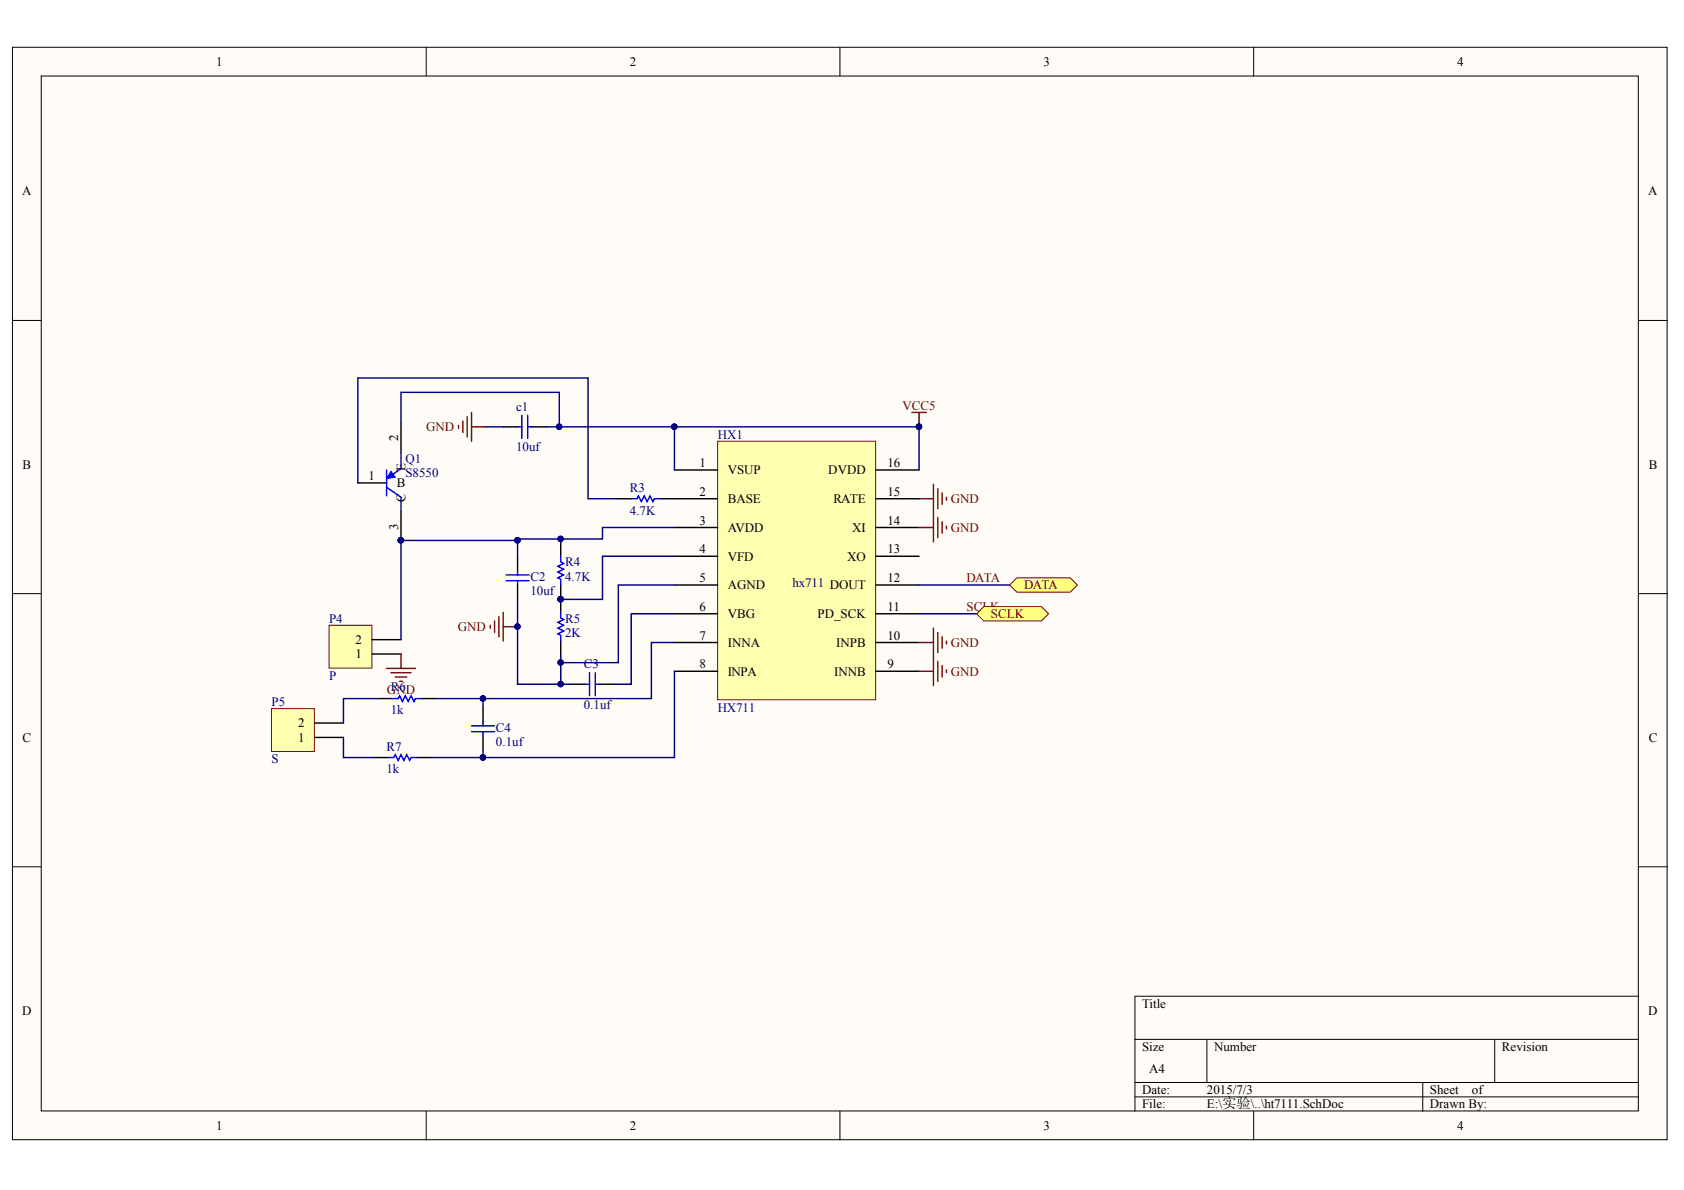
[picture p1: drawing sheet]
<svg xmlns="http://www.w3.org/2000/svg" width="297mm" height="210mm" viewBox="0 0 297 210" stroke-linecap="round" stroke-linejoin="round" font-family="sans-serif">
<defs><g id="words">
<g font-size="2.3">
<text x="38.1" y="11.6">1</text>
<text x="111.1" y="11.6">2</text>
<text x="184.1" y="11.6">3</text>
<text x="257" y="11.6">4</text>
<text x="3.9" y="34.5">A</text>
<text x="290.7" y="34.5">A</text>
<text x="70.2" y="77.8" transform="rotate(-90 70.2 77.8)">2</text>
<text x="4" y="82.7">B</text>
<text x="71.5" y="83" transform="rotate(-90 71.5 83)">E</text>
<text x="123.4" y="82.4">1</text>
<text x="128.4" y="83.7">VSUP</text>
<text x="146.1" y="83.7">DVDD</text>
<text x="156.5" y="82.4">16</text>
<text x="290.8" y="82.7">B</text>
<text x="65" y="84.7">1</text>
<text x="70" y="86">B</text>
<text x="71.5" y="88.5" transform="rotate(-90 71.5 88.5)">C</text>
<text x="123.4" y="87.5">2</text>
<text x="128.4" y="88.7">BASE</text>
<text x="147" y="88.7">RATE</text>
<text x="156.5" y="87.5">15</text>
<text x="70.2" y="93.4" transform="rotate(-90 70.2 93.4)">3</text>
<text x="123.4" y="92.5">3</text>
<text x="128.4" y="93.8">AVDD</text>
<text x="150.3" y="93.8">XI</text>
<text x="156.5" y="92.5">14</text>
<text x="123.4" y="97.6">4</text>
<text x="128.4" y="98.9">VFD</text>
<text x="149.4" y="98.9">XO</text>
<text x="156.5" y="97.6">13</text>
<text x="123.4" y="102.7">5</text>
<text x="123.4" y="107.8">6</text>
<text x="128.4" y="104">AGND</text>
<text x="156.5" y="107.8">11</text>
<text x="156.5" y="102.7">12</text>
<text x="62.7" y="113.6">2</text>
<text x="123.4" y="112.8">7</text>
<text x="128.4" y="109">VBG</text>
<text x="144.2" y="109">PD_SCK</text>
<text x="156.5" y="112.8">10</text>
<text x="62.7" y="116.1">1</text>
<text x="123.4" y="117.9">8</text>
<text x="128.4" y="114.1">INNA</text>
<text x="128.4" y="119.2">INPA</text>
<text x="147.1" y="119.2">INNB</text>
<text x="147.5" y="114.1">INPB</text>
<text x="156.5" y="117.9">9</text>
<text x="4" y="130.9">C</text>
<text x="52.6" y="130.9">1</text>
<text x="52.6" y="128.3">2</text>
<text x="290.8" y="130.9">C</text>
<text x="3.9" y="179">D</text>
<text x="201.4" y="177.7">Title</text>
<text x="290.7" y="179">D</text>
<text x="201.4" y="185.4">Size</text>
<text x="214.2" y="185.4">Number</text>
<text x="264.9" y="185.4">Revision</text>
<text x="202.7" y="189.2">A4</text>
<text x="201.4" y="193">Date:</text>
<text x="201.4" y="195.5">File:</text>
<text x="212.9" y="193">2015/7/3</text>
<text x="212.9" y="195.5">E:\实验\..\ht7111.SchDoc</text>
<text x="252.2" y="193">Sheet</text>
<text x="252.2" y="195.5">Drawn By:</text>
<text x="259.6" y="193">of</text>
<text x="38.1" y="199.3">1</text>
<text x="111.1" y="199.3">2</text>
<text x="184.1" y="199.3">3</text>
<text x="257" y="199.3">4</text>
</g>
<g font-size="2.3" fill="#800000">
<text x="75.1" y="76.1">GND</text>
<text x="159.2" y="72.2">VCC5</text>
<text x="167.7" y="88.7">GND</text>
<text x="167.7" y="93.8">GND</text>
<text x="170.5" y="102.7">DATA</text>
<text x="170.5" y="107.8">SCLK</text>
<text x="180.7" y="104">DATA</text>
<text x="80.8" y="111.3">GND</text>
<text x="174.8" y="109">SCLK</text>
<text x="167.7" y="114.1">GND</text>
<text x="167.7" y="119.2">GND</text>
<text x="68.3" y="122.5">GND</text>
</g>
<g font-size="2.3" fill="#000080">
<text x="91" y="72.5">c1</text>
<text x="126.6" y="77.4">HX1</text>
<text x="71.5" y="81.7">Q1</text>
<text x="91" y="79.6">10uf</text>
<text x="71.5" y="84.2">S8550</text>
<text x="111.1" y="86.7">R3</text>
<text x="111.1" y="90.8">4.7K</text>
<text x="99.7" y="99.9">R4</text>
<text x="93.6" y="102.5">C2</text>
<text x="93.6" y="105">10uf</text>
<text x="99.7" y="102.5">4.7K</text>
<text x="139.8" y="103.5">hx711 DOUT</text>
<text x="58" y="109.8">P4</text>
<text x="99.7" y="109.8">R5</text>
<text x="99.7" y="112.3">2K</text>
<text x="58" y="119.9">P</text>
<text x="103" y="117.9">C3</text>
<text x="47.9" y="124.5">P5</text>
<text x="68.9" y="122">R6</text>
<text x="103" y="125">0.1uf</text>
<text x="126.6" y="125.5">HX711</text>
<text x="68.9" y="126">1k</text>
<text x="87.5" y="129.1">C4</text>
<text x="87.5" y="131.6">0.1uf</text>
<text x="47.9" y="134.7">S</text>
<text x="68.2" y="132.4">R7</text>
<text x="68.2" y="136.4">1k</text>
</g>
</g></defs>
<g fill="#fffcf8" stroke="#000" stroke-width=".18">
<path d="M2.2 8.3h291.9v192.7h-291.9z"/>
<path d="M7.3 13.4h281.7v182.6h-281.7z"/>
</g>
<g fill="none" stroke="#000" stroke-width=".18">
<path d="M75.2 8.3v5.1M148.2 8.3v5.1M221.1 8.3v5.1M2.2 56.5h5.1M289 56.5h5.1M2.2 104.7h5.1M289 104.7h5.1M2.2 152.9h5.1M289 152.9h5.1M289 175.7h-88.8v20.3M75.2 196v5.1M148.2 196v5.1"/>
<path d="M200.2 183.3h88.8M200.2 190.9h88.8M200.2 193.5h88.8M212.9 183.3v7.6M221.1 196v5.1M251 190.9v5.1M263.7 183.3v7.6"/>
</g>
<path d="M80.9 75v.5M81.6 74.3v2M82.4 73.5v3.6M83.2 72.8v5M83.2 75.3h2.5" fill="none" stroke="#800000" stroke-width=".25"/>
<path d="M126.6 77.8h27.8v45.6h-27.8z" fill="#ffffb0" stroke="#800000" stroke-width=".18"/>
<g fill="none" stroke="#000" stroke-width=".25">
<path d="M119 82.9h7.6M119 88h7.6M119 93h7.6M119 98.1h7.6M154.5 82.9h7.6M154.5 88h7.6M154.5 93h7.6M154.5 98.1h7.6M119 103.2h7.6M119 108.3h7.6M119 113.3h7.6M119 118.4h7.6"/>
<path d="M154.5 103.2h7.6M154.5 108.3h7.6M154.5 113.3h7.6M154.5 118.4h7.6"/>
</g>
<path d="M86.5 110.3v.5M87.2 109.5v2.1M88 108.8v3.5M88.8 108v5.1M88.8 110.5h2.5" fill="none" stroke="#800000" stroke-width=".25"/>
<circle cx="91.3" cy="110.5" r=".48" fill="#000080" stroke="#000080" stroke-width=".18"/>
<path d="M58 110.3h7.6v7.5h-7.6z" fill="#ffffb0" stroke="#800000" stroke-width=".18"/>
<path d="M65.7 115.4h5M65.7 112.8h5" fill="none" stroke="#000" stroke-width=".25"/>
<g fill="none" stroke="#800000" stroke-width=".25">
<path d="M160.8 72.8h2.6M162.1 72.8v2.5M162.1 88h2.6M162.1 93h2.6M164.7 85.4v10.2M165.4 86.2v3.5M165.4 91.3v3.5M166.2 87v2M166.2 92v2.1M166.9 87.7v.5M166.9 92.8v.5M68.2 117.9h5.1"/>
<path d="M69 118.7h3.5M69.7 119.4h2M70.7 115.4v2.5M162.1 113.3h2.6M162.1 118.4h2.6M164.7 110.8v10.1M165.4 111.6v3.5M165.4 116.6v3.6M166.2 112.3v2M166.2 117.4v2M166.9 113.1v.5M166.9 118.2v.5"/>
<path d="M70.5 120.2h.5"/>
</g>
<circle cx="162.1" cy="75.3" r=".48" fill="#000080" stroke="#000080" stroke-width=".18"/>
<path d="M47.9 125h7.6v7.6h-7.6z" fill="#ffffb0" stroke="#800000" stroke-width=".18"/>
<g fill="none" stroke="#000" stroke-width=".25">
<path d="M88.8 75.3h2.5M93.8 75.3h2.6M91.3 98.1v2.6M98.9 95.6v2.5M108.8 88h2.5M116.4 88h2.6M91.3 103.2v2.5M98.9 103.2v4.8M98.9 113.1v2.5M55.5 130.1h5.1M55.5 127.5h5.1M65.9 133.6h2.5"/>
<path d="M66.7 123.2h2.5M73.5 133.6h2.6M74.3 123.2h2.5M85.2 124.7v2.6M85.2 129.8v2.6M100.7 120.7h2.5M105.8 120.7h2.5"/>
</g>
<g fill="#000080" stroke="#000080" stroke-width=".18">
<circle cx="98.9" cy="105.7" r=".48"/>
<circle cx="98.9" cy="116.9" r=".48"/>
<circle cx="85.2" cy="123.2" r=".48"/>
<circle cx="85.2" cy="133.6" r=".48"/>
<circle cx="91.3" cy="95.3" r=".48"/>
<circle cx="118.9" cy="75.3" r=".48"/>
<circle cx="162.1" cy="75.3" r=".48"/>
<circle cx="98.6" cy="75.3" r=".48"/>
<circle cx="70.7" cy="95.3" r=".49"/>
<circle cx="98.9" cy="95" r=".48"/>
<circle cx="91.3" cy="110.5" r=".48"/>
<circle cx="98.9" cy="120.7" r=".48"/>
</g>
<g fill="none" stroke="#00f" stroke-width=".25">
<path d="M91.3 75.3h.8M92.1 73.3v4M93.1 73.3v4M93.1 75.3h.7M98.9 98.1v1l.5 .3-1 .5 1 .5-1 .5 1 .5-1 .5 .5 .3v1M111.3 88h1.1l.2-.5 .5 1 .5-1 .5 1 .5-1 .6 1 .2-.5h1M89.3 101.4h4M89.3 102.4h4M91.3 100.7v.7M91.3 102.4v.8M98.9 108v1l.5 .3-1 .5 1 .5-1 .5 1 .5-1 .5 .5 .3v1M104 118.7v4"/>
<path d="M105 118.7v4M68.4 133.6h1.1l.2-.5 .5 1 .5-1 .5 1 .5-1 .6 1 .2-.5h1M69.2 123.2h1l.3-.5 .5 1 .5-1 .5 1 .5-1 .5 1 .3-.5h1M83.2 128h4M83.2 129.1h4M85.2 127.3v.7M85.2 129.1v.7M103.2 120.7h.8M105 120.7h.8"/>
</g>
<g fill="none" stroke="#000080" stroke-width=".25">
<path d="M85.7 75.3h3.1M96.4 75.3h65.7v7.6M119 75.3v7.6M91.3 98.1v-2.8h-20.6v17.5M98.9 95.1v.5M119 98.1h-12.7v7.6h-7.4v-.2M91.3 105.7v15h7.6M98.9 115.6v5.1h1.8M119 108.3h-7.7v12.4h-3M119 103.2h-9.9v13.7h-10.2M119 118.4v15.2h-33.8M119 113.3h-4.1v9.9h-38.1"/>
<path d="M162.1 103.2h16M162.1 108.3h10.2M60.6 130.1v3.5h5.3M66.7 123.2h-6.1v4.3M76.1 133.6h9.1M85.2 123.2v1.5M85.2 132.4v1.2"/>
</g>
<g fill="#ffff80" stroke="#800000" stroke-width=".18">
<path d="M178.1 103.2l1.3-1.3h9.4l1.2 1.3-1.2 1.3h-9.4z" fill-rule="evenodd"/>
<path d="M172.3 108.3l1.2-1.3h10.2l1.3 1.3-1.3 1.2h-10.2z" fill-rule="evenodd"/>
</g>
<path d="M70.7 74.8v-5.6h28v6.1M63.1 85.2v-18.5h40.6v21.3h5.1M119 93h-12.7v2.1h-15v.2" fill="none" stroke="#000080" stroke-width=".25"/>
<g fill="#000080" stroke="#000080" stroke-width=".18">
<circle cx="98.9" cy="95" r=".48"/>
<circle cx="91.3" cy="95.3" r=".48"/>
<circle cx="70.7" cy="95.3" r=".49"/>
<circle cx="98.6" cy="75.3" r=".48"/>
</g>
<path d="M70.7 74.8v5.1M63.1 85.2h5.1M70.7 90.3v5" fill="none" stroke="#000" stroke-width=".25"/>
<path d="M68.2 82.9v4.6M68.2 85.9l2.5 1.8M70.7 82.6l-1.7 1.3" fill="none" stroke="#00f" stroke-width=".25"/>
<path d="M69 83.2l.7 1-1.5 .2z" fill="#00f" stroke="#00f" stroke-width=".18"/>
<path d="M70.7 79.9v2.7M70.7 87.7v2.6" fill="none" stroke="#11037f" stroke-width=".25"/>
<use href="#words"/>
</svg>
